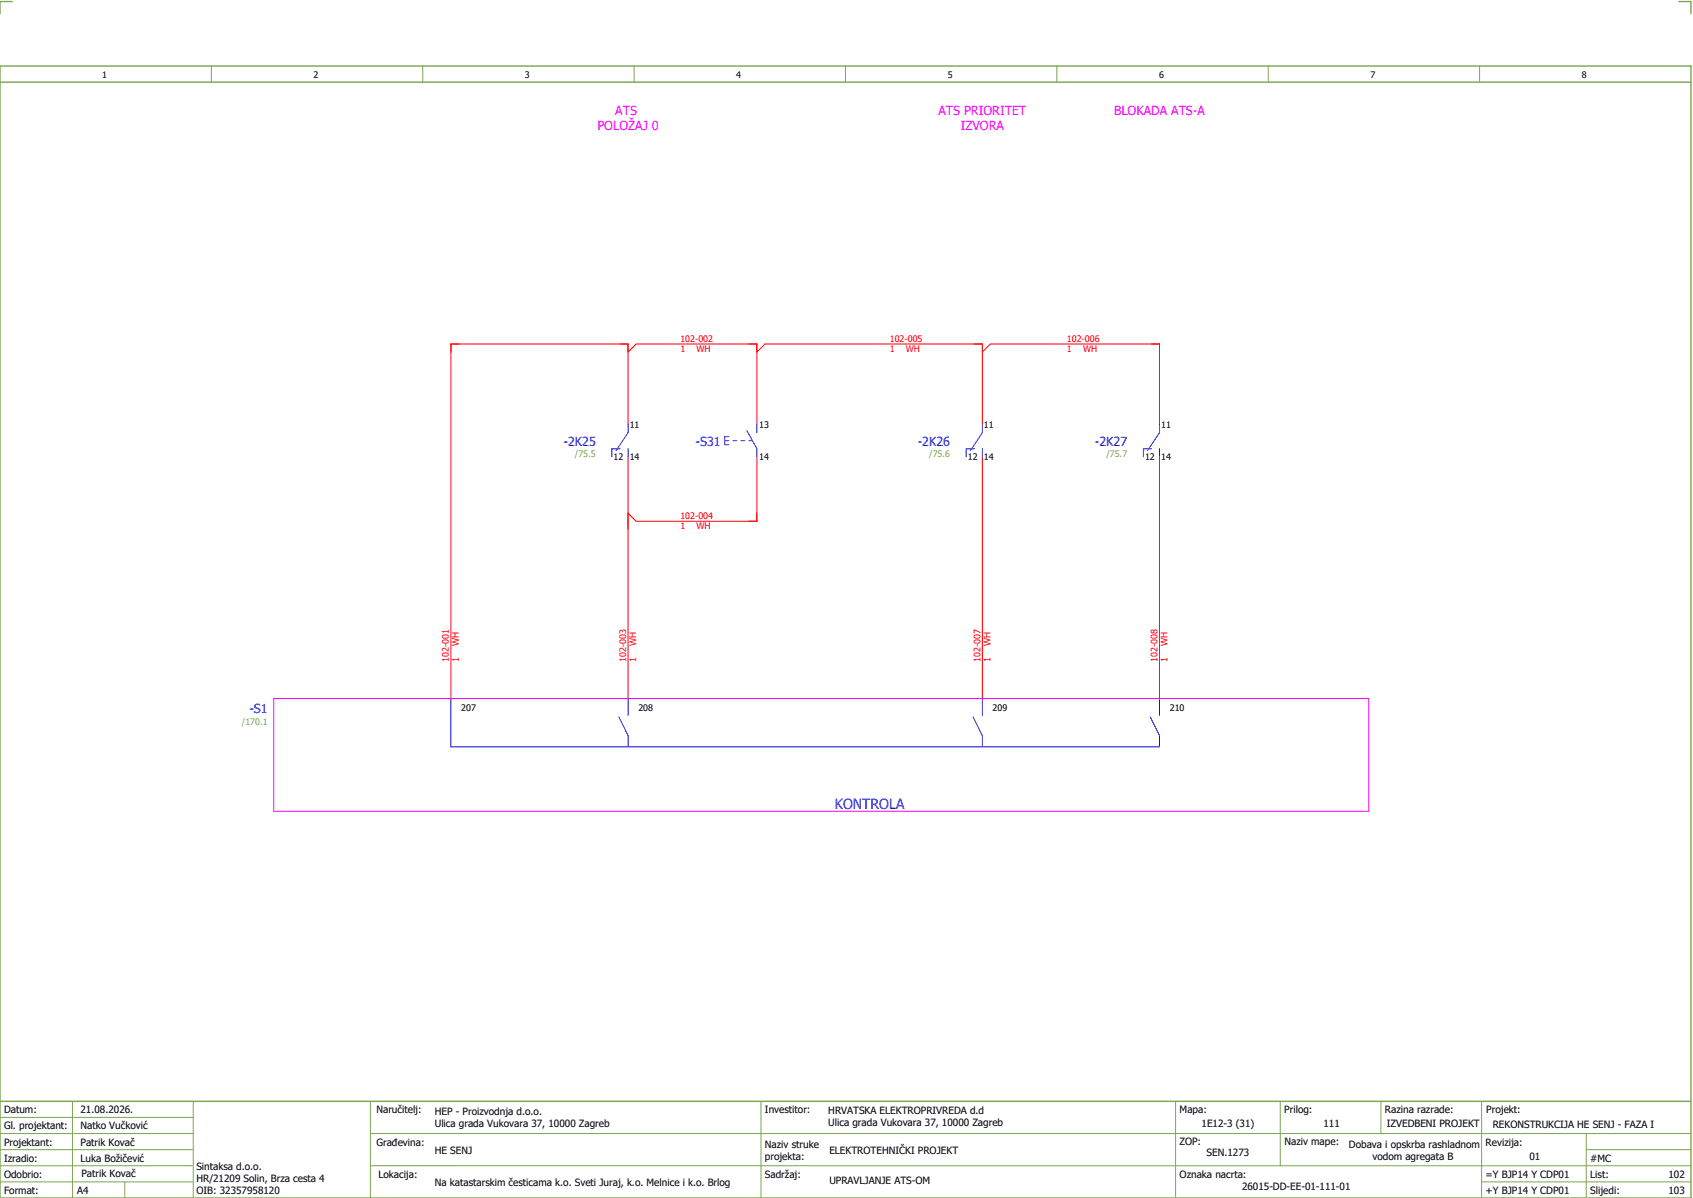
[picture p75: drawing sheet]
<svg xmlns="http://www.w3.org/2000/svg" width="421mm" height="297mm" viewBox="0 0 421 297" stroke-linecap="round" stroke-linejoin="round" font-family="sans-serif">
<defs><g id="words">
<text font-size="3.5" fill="#00f" x="207.4" y="200.9">KONTROLA</text>
<g font-size="3.1" fill="#f0f">
<text x="152.8" y="28.5">ATS</text>
<text x="233.1" y="28.5">ATS PRIORITET</text>
<text x="276.7" y="28.5">BLOKADA ATS-A</text>
<text x="148.4" y="32.3">POLOŽAJ 0</text>
<text x="238.6" y="32.3">IZVORA</text>
</g>
<g font-size="3.1" fill="#00f">
<text x="140" y="110.6">-2K25</text>
<text x="172.8" y="110.6">-S31</text>
<text x="228" y="110.6">-2K26</text>
<text x="272" y="110.6">-2K27</text>
<text x="61.9" y="177">-S1</text>
</g>
<g font-size="2.5">
<text x="1" y="276.4">Datum:</text>
<text x="1" y="280.4">Gl. projektant:</text>
<text x="20" y="276.4">21.08.2026.</text>
<text x="20" y="280.4">Natko Vučković</text>
<text x="93.5" y="276.4">Naručitelj:</text>
<text x="108" y="276.9">HEP - Proizvodnja d.o.o.</text>
<text x="108" y="279.9">Ulica grada Vukovara 37, 10000 Zagreb</text>
<text x="190" y="276.4">Investitor:</text>
<text x="205.7" y="276.6">HRVATSKA ELEKTROPRIVREDA d.d</text>
<text x="205.7" y="279.6">Ulica grada Vukovara 37, 10000 Zagreb</text>
<text x="293" y="276.4">Mapa:</text>
<text x="298.4" y="279.9">1E12-3 (31)</text>
<text x="319" y="276.4">Prilog:</text>
<text x="328.7" y="279.9">111</text>
<text x="344" y="276.4">Razina razrade:</text>
<text x="344.4" y="279.9">IZVEDBENI PROJEKT</text>
<text x="369.2" y="276.3">Projekt:</text>
<text x="370.8" y="279.9">REKONSTRUKCIJA HE SENJ - FAZA I</text>
<text x="1" y="284.4">Projektant:</text>
<text x="20" y="284.4">Patrik Kovač</text>
<text x="93.5" y="284.4">Građevina:</text>
<text x="108" y="286.4">HE SENJ</text>
<text x="190" y="284.9">Naziv struke</text>
<text x="190" y="287.9">projekta:</text>
<text x="206" y="286.5">ELEKTROTEHNIČKI PROJEKT</text>
<text x="293" y="284.3">ZOP:</text>
<text x="299.7" y="286.9">SEN.1273</text>
<text x="319" y="284.3">Naziv mape:</text>
<text x="335.1" y="285">Dobava i opskrba rashladnom</text>
<text x="340.9" y="288">vodom agregata B</text>
<text x="369" y="284.4">Revizija:</text>
<text x="379.9" y="287.9">01</text>
<text x="1" y="288.4">Izradio:</text>
<text x="1" y="292.4">Odobrio:</text>
<text x="20" y="288.4">Luka Božičević</text>
<text x="20.2" y="292.3">Patrik Kovač</text>
<text x="48.8" y="290.4">Sintaksa d.o.o.</text>
<text x="48.8" y="293.4">HR/21209 Solin, Brza cesta 4</text>
<text x="94" y="292.4">Lokacija:</text>
<text x="190" y="292.4">Sadržaj:</text>
<text x="206" y="293.9">UPRAVLJANJE ATS-OM</text>
<text x="293" y="292.4">Oznaka nacrta:</text>
<text x="369" y="292.4">=Y BJP14 Y CDP01</text>
<text x="395" y="292.4">List:</text>
<text x="395" y="288.4">#MC</text>
<text x="414.4" y="292.4">102</text>
<text x="1" y="296.4">Format:</text>
<text x="19.2" y="296.4">A4</text>
<text x="48.8" y="296.4">OIB: 32357958120</text>
<text x="108" y="294.4">Na katastarskim česticama k.o. Sveti Juraj, k.o. Melnice i k.o. Brlog</text>
<text x="308.5" y="295.4">26015-DD-EE-01-111-01</text>
<text x="369" y="296.4">+Y BJP14 Y CDP01</text>
<text x="395" y="296.4">Slijedi:</text>
<text x="414.4" y="296.4">103</text>
</g>
<g font-size="2.2">
<text x="25.4" y="19.4">1</text>
<text x="77.9" y="19.4">2</text>
<text x="130.4" y="19.4">3</text>
<text x="182.9" y="19.4">4</text>
<text x="235.4" y="19.4">5</text>
<text x="287.9" y="19.4">6</text>
<text x="340.4" y="19.4">7</text>
<text x="392.9" y="19.4">8</text>
<text x="156.4" y="106.3">11</text>
<text x="188.6" y="106.3">13</text>
<text x="244.4" y="106.3">11</text>
<text x="288.4" y="106.3">11</text>
<text x="152.4" y="114.2">12</text>
<text x="156.4" y="114.2">14</text>
<text x="188.6" y="114.2">14</text>
<text x="240.4" y="114.2">12</text>
<text x="244.4" y="114.2">14</text>
<text x="284.4" y="114.2">12</text>
<text x="288.4" y="114.2">14</text>
<text x="114.6" y="176.6">207</text>
<text x="158.6" y="176.6">208</text>
<text x="246.6" y="176.6">209</text>
<text x="290.6" y="176.6">210</text>
</g>
<g font-size="2.2" fill="#f00">
<text x="169" y="84.9">102-002</text>
<text x="169" y="87.4">1</text>
<text x="173" y="87.4">WH</text>
<text x="221" y="84.9">102-005</text>
<text x="221" y="87.4">1</text>
<text x="225" y="87.4">WH</text>
<text x="265" y="84.9">102-006</text>
<text x="265" y="87.4">1</text>
<text x="269" y="87.4">WH</text>
<text x="169" y="128.9">102-004</text>
<text x="169" y="131.4">1</text>
<text x="173" y="131.4">WH</text>
<text x="114" y="160.4" transform="rotate(-90 114 160.4)">WH</text>
<text x="158" y="160.4" transform="rotate(-90 158 160.4)">WH</text>
<text x="246" y="160.4" transform="rotate(-90 246 160.4)">WH</text>
<text x="290" y="160.4" transform="rotate(-90 290 160.4)">WH</text>
<text x="111.5" y="164.4" transform="rotate(-90 111.5 164.4)">102-001</text>
<text x="114" y="164.4" transform="rotate(-90 114 164.4)">1</text>
<text x="155.5" y="164.4" transform="rotate(-90 155.5 164.4)">102-003</text>
<text x="158" y="164.4" transform="rotate(-90 158 164.4)">1</text>
<text x="243.5" y="164.4" transform="rotate(-90 243.5 164.4)">102-007</text>
<text x="246" y="164.4" transform="rotate(-90 246 164.4)">1</text>
<text x="287.5" y="164.4" transform="rotate(-90 287.5 164.4)">102-008</text>
<text x="290" y="164.4" transform="rotate(-90 290 164.4)">1</text>
</g>
<g font-size="2.2" fill="#7ca552">
<text x="142.8" y="113.5">/75.5</text>
<text x="230.8" y="113.5">/75.6</text>
<text x="274.8" y="113.5">/75.7</text>
<text x="60.1" y="179.9">/170.1</text>
</g>
</g></defs>
<path d="M0 16.4h420v281h-420zM3 .4h-3v3M417 .4h3v3M0 20.4h420M0 273.4h420" fill="none" stroke="#7ca552" stroke-width=".35"/>
<g fill="none" stroke="#7ca552" stroke-width=".25">
<path d="M52.5 16.4v4M105 16.4v4M157.5 16.4v4M210 16.4v4M262.5 16.4v4M315 16.4v4M367.5 16.4v4M0 277.4h48M18 273.4v24M48 273.4v24M92 273.4v24M189 273.4v24"/>
<path d="M292 273.4v23.8M318 273.4v16M343 273.4v8M368 273.4v23.8M0 281.4h48M0 285.4h47.8M0 293.4h47.8M31 293.4v4M47.8 289.4h-47.8M92 281.4h328M92 289.4h328M368 293.4h52"/>
<path d="M394 285.4h26M394 281.4v15.8"/>
</g>
<path d="M156 87.4l2-2h30v20M188 87.4l2-2h54v20M244 87.4l2-2h42v20M156 105.4v-20h-44v88M156 113.4v60M188 113.4v16h-30l-2-2M244 113.4v60M288 113.4v60" fill="none" stroke="#f00" stroke-width=".25"/>
<g fill="none" stroke="#00f" stroke-width=".25">
<path d="M154 111.4h-2v2M156 111.4v2M156 105.4v2l-3 4.5M180 109.4h1M181 108.4h-1v2h1M182 109.4h1M184 109.4h1M185.5 106.9l2.5 4.5v2M186 109.4h.9M188 105.4v2M242 111.4h-2v2M244 111.4v2"/>
<path d="M244 105.4v2l-3 4.5M286 111.4h-2v2M288 111.4v2M288 105.4v2l-3 4.5M112 173.6v11.8h176v-2.8l-2.3-4.6M153.7 178l2.3 4.6v2.8M156 173.6v4M241.7 178l2.3 4.6v2.8M244 173.6v4M288 173.6v4"/>
</g>
<path d="M68 173.4h272v28h-272z" fill="none" stroke="#f0f" stroke-width=".25"/>
<use href="#words"/>
</svg>
